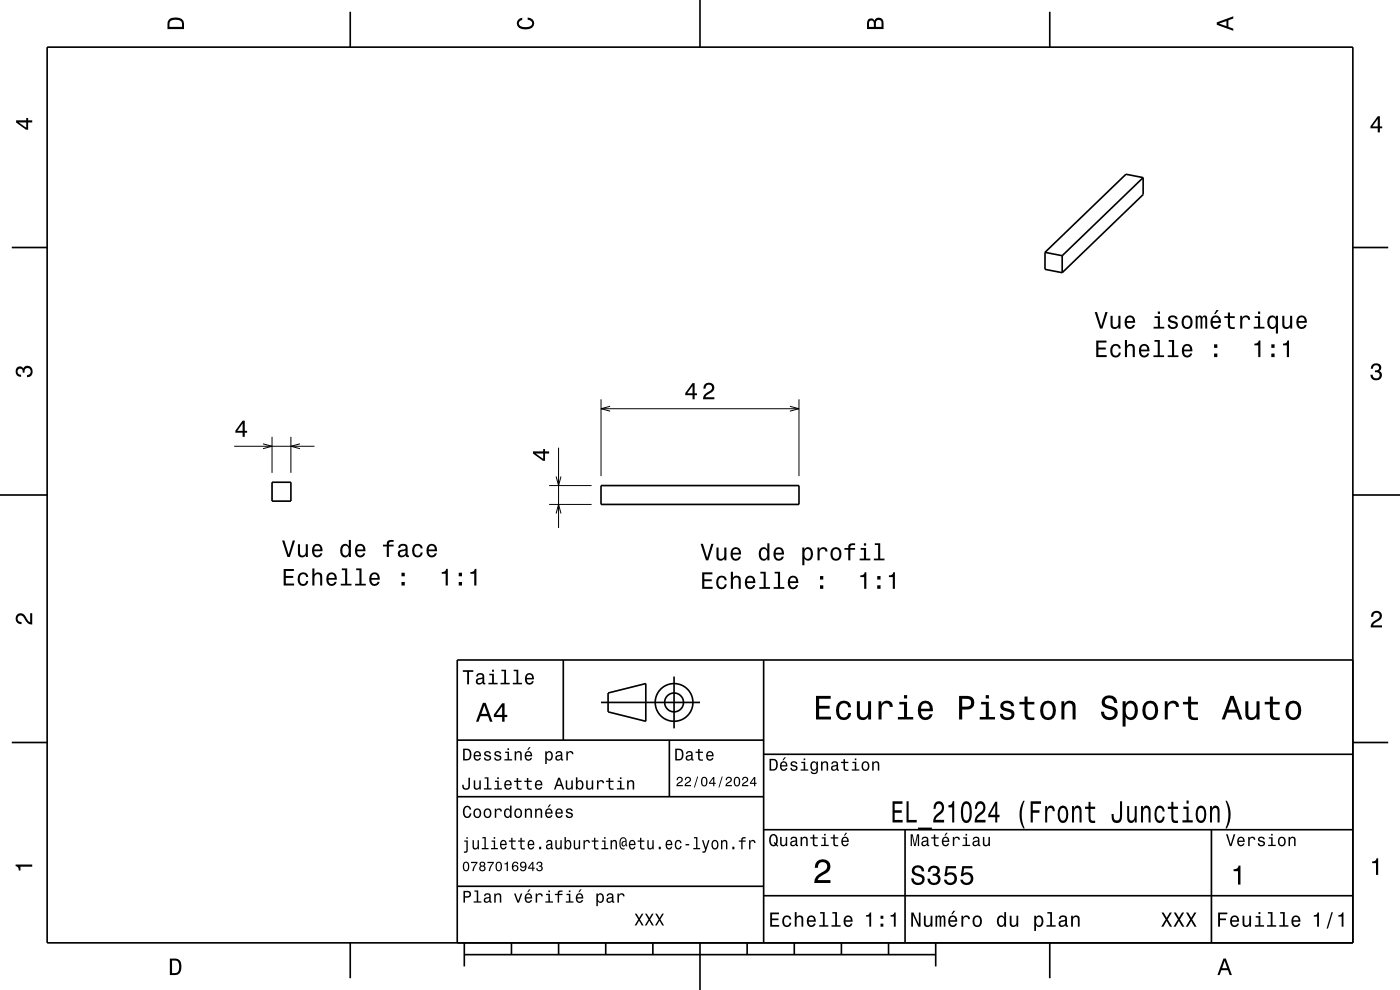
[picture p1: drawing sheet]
<svg xmlns="http://www.w3.org/2000/svg" width="297mm" height="210mm" viewBox="0 0 297 210" stroke-linecap="round" stroke-linejoin="round" font-family="sans-serif">
<g fill="none" stroke="#000" stroke-width=".21">
<path d="M49.7 94.7h17M55.8 94.1l1.9 .6-1.9 .5M57.7 92.7v7.6M61.7 92.7v7.6M63.6 94.1l-1.9 .6 1.9 .5M118.5 95v17M127.5 84.7v16.3M127.5 86.7h42M129.4 86.2l-1.9 .5 1.9 .5M167.6 86.2l1.9 .5-1.9 .5M169.5 84.7v16.3M116.5 107h9"/>
<path d="M116.5 103h9M118 108.9l.5-1.9 .5 1.9M118 101.1l.5 1.9 .5-1.9"/>
</g>
<g fill="none" stroke="#000" stroke-width=".35">
<path d="M10 10h277v190h-277zM74.3 2.5v7.5M148.5 0v10M222.7 2.5v7.5M242.5 37.7l-17.2 16.5M242.5 37.7l-3.6-.7-17.2 16.5M242.5 37.7v3.6l-17.2 16.5M2.5 52.5h7.5M221.7 53.5l3.6 .7M221.7 53.5v3.6l3.6 .7M225.3 54.2v3.6M287 52.5h7.5"/>
<path d="M0 105h10M57.7 102.3h4v4h-4zM127.5 103h42v4h-42zM287 105h10M119.5 140v17M162 140v60M287 140h-190v60M2.5 157.5h7.5M97 157h65M127.5 149h21M129 147l8-2v8l-8-2zM142 157v12"/>
<path d="M143 143.5v11M287 157.5h7.5M97 169h65M162 176h125M162 160h125M192 176v24M257 176v24M97 188h65M162 190h125M74.3 200v7.5M98.5 202.5h100M98.5 200v5"/>
<path d="M108.5 200v2.5M118.5 200v2.5M128.5 200v2.5M138.5 200v2.5M148.5 200v10M158.5 200v2.5M168.5 200v2.5M178.5 200v2.5M188.5 200v2.5M198.5 200v5M222.7 200v7.5"/>
<circle cx="143" cy="149" r="2"/>
<circle cx="143" cy="149" r="4"/>
</g>
<g fill="#000">
<path d="M36 4a2.18 2.18 0 0 0-.5 2.2h3.5v-1.2a1.43 1.43 0 0 0-1.7-1.3zM36.3 4.4a2.15 2.15 0 0 1 2.2 .3l.1 1h-2.6v-1z" fill-rule="evenodd"/>
<path d="M109.9 4.2l.9-.4v.4a.7 .7 0 0 0-.7 .5 .7 .7 0 0 0 .3 .8 1.7 1.7 0 0 0 2.5-.5 .9 .9 0 0 0-1-.8v-.5a1.24 1.24 0 0 1 1.4 1.1 1.24 1.24 0 0 1-1 1.4 2.22 2.22 0 0 1-2.5-.7l-.2-.5z" fill-rule="evenodd"/>
<path d="M184.2 4.2l-.3 .7v1.3h3.5v-1.3a.98 .98 0 0 0-.7-1.1 .98 .98 0 0 0-1.2 .6 .84 .84 0 0 0-1.3-.2zM184.5 4.5a.54 .54 0 0 1 .6-.1 .54 .54 0 0 1 .3 .6v.7h-1zM185.9 4.4a.62 .62 0 0 1 .8-.1 .62 .62 0 0 1 .3 .6v.8h-1.2z" fill-rule="evenodd"/>
<path d="M258.1 4.7v.6l3.5 1.2v-.4l-1-.4v-1.4l1-.4v-.4zM258.6 5l1.6-.5v1z" fill-rule="evenodd"/>
<path d="M3.4 25.5v.5l2.1 1.5h.5v-1.5h.8v-.5h-.8v-.5h-.4v.5zM4 26h1.6v1.1z" fill-rule="evenodd"/>
<path d="M292.3 24.7l-1.6 2.1v.4h1.6v.9h.4v-.9h.5v-.4h-.5v-2.1zM292.3 25.2v1.6h-1.1z" fill-rule="evenodd"/>
<path d="M232.6 72.2v3.5h2.2v-.4h-1.8v-1.2h1.6v-.4h-1.6v-1h1.7v-.5zM235.8 73.3a1.53 1.53 0 0 0 .9 2.5 1.07 1.07 0 0 0 1.1-1h-.4a.67 .67 0 0 1-.7 .7 .67 .67 0 0 1-.7-.7 1.11 1.11 0 0 1 .7-1.5 .6 .6 0 0 1 .6 .6h.5a1.09 1.09 0 0 0-.8-.9 1.09 1.09 0 0 0-1.2 .3zM238.6 72.1v3.6h.5v-1.5a.64 .64 0 0 1 .4-.8 .64 .64 0 0 1 .8 .4v1.9h.4v-1.7a.88 .88 0 0 0-.6-1 .88 .88 0 0 0-1 .4v-1.3zM241.9 73.3a1.54 1.54 0 0 0 .8 2.5 1.05 1.05 0 0 0 1.1-.8h-.4l-.3 .3-.3 .1a.76 .76 0 0 1-.7-.9h1.7a1.16 1.16 0 0 0-.4-1.3 1.16 1.16 0 0 0-1.5 .1zM242.3 73.5a.66 .66 0 0 1 .8-.1 .66 .66 0 0 1 .3 .8h-1.3zM244.9 72.1v.4h.7v2.9h-.9v.3h2.3v-.3h-1v-3.3zM247.9 72.1v.4h.7v2.9h-.9v.3h2.3v-.3h-.9v-3.3zM251 73.3a1.54 1.54 0 0 0 .8 2.5 1.06 1.06 0 0 0 1.1-.8h-.4l-.3 .3-.3 .1a.76 .76 0 0 1-.7-.9h1.8a1.16 1.16 0 0 0-.5-1.3 1.16 1.16 0 0 0-1.5 .1zM251.4 73.5a.66 .66 0 0 1 .8-.1 .66 .66 0 0 1 .3 .8h-1.3zM257.6 75v.7h.7v-.7zM257.6 73v.8h.7v-.8z" fill-rule="evenodd"/>
<path d="M232.2 66.2l1.2 3.5h.5l1.1-3.5h-.5l-.9 3-.9-3zM235.6 67v1.8a.89 .89 0 0 0 .6 1 .89 .89 0 0 0 1.1-.5v.4h.4v-2.7h-.4v1.6a.65 .65 0 0 1-.4 .7 .65 .65 0 0 1-.8-.3l-.1-2zM238.9 67.3a1.54 1.54 0 0 0 .8 2.5 1.06 1.06 0 0 0 1.1-.9h-.5l-.2 .4-.4 .1a.76 .76 0 0 1-.7-.9h1.8a1.17 1.17 0 0 0-.5-1.4 1.17 1.17 0 0 0-1.4 .2zM239.2 67.5a.66 .66 0 0 1 .8-.1 .66 .66 0 0 1 .4 .7h-1.4zM244.9 67.1v.4h.7v1.8h-.9v.4h2.3v-.4h-.9v-2.2zM245.6 66.1v.5h.5v-.5zM248 67.1a.76 .76 0 0 0-.2 .9 .76 .76 0 0 0 .7 .5l.9 .3a.63 .63 0 0 1-.6 .6 .63 .63 0 0 1-.6-.5h-.5a1.07 1.07 0 0 0 1.2 .9 1.07 1.07 0 0 0 .9-1.2l-.4-.4-1.1-.3a.54 .54 0 0 1 .4-.7 .54 .54 0 0 1 .7 .5h.4a1.03 1.03 0 0 0-.7-.8 1.03 1.03 0 0 0-1.1 .2zM251 67.3a1.53 1.53 0 0 0 .8 2.5 1.48 1.48 0 0 0 1.2-1.5 1.48 1.48 0 0 0-1.2-1.4l-.5 .1zM251.3 67.6a.67 .67 0 0 1 .7-.3 .67 .67 0 0 1 .5 .6 1.11 1.11 0 0 1-.7 1.5 1.17 1.17 0 0 1-.5-1.8zM253.6 67v2.7h.5v-2.1l.2-.3h.2l.2 .3v2.1h.4v-2.1l.3-.3 .2 .1 .1 .4v1.9h.4v-1.9a.69 .69 0 0 0-.5-.9l-.6 .4-.2-.3-.3-.1-.5 .4v-.3zM258.1 65.8l-.5 .8h.3l.7-.8zM257.1 67.3a1.54 1.54 0 0 0 .8 2.5 1.05 1.05 0 0 0 1.1-.9h-.5l-.2 .4-.4 .1a.76 .76 0 0 1-.7-.9h1.8a1.16 1.16 0 0 0-.5-1.4 1.16 1.16 0 0 0-1.4 .2zM257.4 67.5a.66 .66 0 0 1 .8-.1 .66 .66 0 0 1 .4 .7h-1.4zM260.5 66.3v.8h-.8v.4h.8v1.8a1.04 1.04 0 0 0 1.4 .5v-.4a.68 .68 0 0 1-1-.4v-1.5h1v-.4h-1v-.8zM263.1 67v2.7h.4v-1.5a.66 .66 0 0 1 .4-.8 .66 .66 0 0 1 .8 .2l.1 .2h.4a.89 .89 0 0 0-.7-.9 .89 .89 0 0 0-1 .5v-.4zM266.2 67.1v.4h.7v1.8h-.9v.4h2.2v-.4h-.9v-2.2zM266.9 66.1v.5h.4v-.5zM269.1 67.3a1.58 1.58 0 0 0 .8 2.5l.4-.1 .4-.4v1.4h.4v-3.7h-.4v.4l-.2-.2a.88 .88 0 0 0-1.4 .1zM269.5 67.6a.62 .62 0 0 1 .7-.3 .62 .62 0 0 1 .4 .6 1.12 1.12 0 0 1-.6 1.5 1.19 1.19 0 0 1-.5-1.8zM272 67v1.8a.89 .89 0 0 0 .6 1 .89 .89 0 0 0 1.1-.5v.4h.4v-2.7h-.4v1.6a.65 .65 0 0 1-.4 .7 .65 .65 0 0 1-.8-.3v-2zM275.3 67.3a1.55 1.55 0 0 0 .8 2.5 1.06 1.06 0 0 0 1.1-.9h-.4l-.3 .4-.3 .1a.76 .76 0 0 1-.7-.9h1.7a1.17 1.17 0 0 0-.4-1.4 1.17 1.17 0 0 0-1.5 .2zM275.7 67.5a.66 .66 0 0 1 .8-.1 .66 .66 0 0 1 .3 .7h-1.3z" fill-rule="evenodd"/>
<path d="M266.1 72.9v.4h.8v2.4h.5v-3.5h-.4a.77 .77 0 0 1-.9 .7zM269.7 75v.7h.7v-.7zM269.7 73v.8h.7v-.8zM272.2 72.9v.4h.8v2.4h.5v-3.5h-.4a.77 .77 0 0 1-.9 .7z" fill-rule="evenodd"/>
<path d="M291.1 77.4a1.08 1.08 0 0 1 1.4-.2 1.08 1.08 0 0 1 .4 1.2l-.3 .3a1.06 1.06 0 0 1 .5 1.3 1.06 1.06 0 0 1-1.2 .7 1.1 1.1 0 0 1-1.2-1.2h.5a.71 .71 0 0 0 1 .8 .71 .71 0 0 0 .1-1.3h-.6v-.4a.61 .61 0 0 0 .8-.3 .61 .61 0 0 0-.2-.8 .61 .61 0 0 0-.9 .2l-.1 .5h-.5z" fill-rule="evenodd"/>
<path d="M3.6 78a.86 .86 0 0 1 1.4 .2 1.06 1.06 0 0 1 1.2-.6 1.06 1.06 0 0 1 .7 1.2 1.1 1.1 0 0 1-1.2 1.2v-.4a.71 .71 0 0 0 .8-1 .71 .71 0 0 0-1.3-.1v.6h-.4a.61 .61 0 0 0-.3-.8 .61 .61 0 0 0-.8 .2 .61 .61 0 0 0 .2 .8l.6 .2v.4a1.15 1.15 0 0 1-1.2-.6 1.15 1.15 0 0 1 .3-1.3z" fill-rule="evenodd"/>
<path d="M51.5 89.2l-1.6 2.2v.4h1.6v.9h.4v-.9h.5v-.4h-.5v-2.2zM51.5 89.8v1.6h-1.1z" fill-rule="evenodd"/>
<path d="M113.1 95.8v.4l2.1 1.5h.4v-1.5h.9v-.4h-.9v-.5h-.4v.5zM113.7 96.2h1.5v1.1z" fill-rule="evenodd"/>
<path d="M146.9 81.3l-1.5 2.1v.4h1.5v.9h.5v-.9h.5v-.4h-.5v-2.1zM146.9 81.9v1.5h-1.1zM149.5 81.5l-.3 .9h.5a.7 .7 0 0 1 .5-.8 .7 .7 0 0 1 .8 .5 .7 .7 0 0 1-.5 .9 1.8 1.8 0 0 0-1.4 1.7h2.4v-.4h-1.9a2.23 2.23 0 0 1 1.5-1.2 1.13 1.13 0 0 0 .1-1.7 1.13 1.13 0 0 0-1.7 .1z" fill-rule="evenodd"/>
<path d="M59.8 114.6l1.2 3.6h.5l1.1-3.6h-.5l-.9 3-.9-3zM63.2 115.4v1.8a.89 .89 0 0 0 .6 1 .89 .89 0 0 0 1.1-.5v.5h.4v-2.8h-.4v1.6a.64 .64 0 0 1-.4 .8 .64 .64 0 0 1-.8-.3v-2.1zM66.5 115.7a1.54 1.54 0 0 0 .8 2.6 1.06 1.06 0 0 0 1.1-.9h-.5l-.2 .3-.4 .2a.76 .76 0 0 1-.7-1h1.8a1.16 1.16 0 0 0-.5-1.3 1.16 1.16 0 0 0-1.4 .1zM66.8 116a.66 .66 0 0 1 .8-.2 .66 .66 0 0 1 .4 .8h-1.4zM72.5 115.7a1.57 1.57 0 0 0 .7 2.6l.5-.2 .3-.4v.5h.4v-3.7h-.4v1.4a.89 .89 0 0 0-1.5-.2zM72.8 116a.62 .62 0 0 1 .7-.2 .62 .62 0 0 1 .4 .5 1.12 1.12 0 0 1-.6 1.6 1.18 1.18 0 0 1-.5-1.9zM75.6 115.7a1.54 1.54 0 0 0 .8 2.6 1.07 1.07 0 0 0 1.1-.9h-.5l-.2 .3-.3 .2a.76 .76 0 0 1-.7-1h1.7a1.16 1.16 0 0 0-.5-1.3 1.16 1.16 0 0 0-1.4 .1zM75.9 116a.66 .66 0 0 1 .8-.2 .66 .66 0 0 1 .4 .8h-1.3zM81.2 115.5v.4h.9v2.3h.4v-2.3h1v-.4h-1a.5 .5 0 0 1 .6-.6h.4v-.3a1.04 1.04 0 0 0-1.4 .7v.2zM84.8 115.6l-.3 .6h.4a.55 .55 0 0 1 .7-.5 .55 .55 0 0 1 .3 .8h-.2a1 1 0 0 0-1 .2 1 1 0 0 0-.3 1.1 .93 .93 0 0 0 1.7 0l.1 .3 .5 .1v-.4h-.2v-1.6a1.02 1.02 0 0 0-.7-.9 1.02 1.02 0 0 0-1 .3zM84.9 117.1l1.1-.3a.77 .77 0 0 1-.2 .8 .77 .77 0 0 1-.9 .1l-.1-.3zM87.7 115.7a1.53 1.53 0 0 0 .9 2.6 1.06 1.06 0 0 0 1.1-1.1h-.4a.67 .67 0 0 1-.7 .7 .67 .67 0 0 1-.7-.6 1.11 1.11 0 0 1 .7-1.6 .59 .59 0 0 1 .6 .6h.5a1.09 1.09 0 0 0-.8-.9 1.09 1.09 0 0 0-1.2 .3zM90.8 115.7a1.54 1.54 0 0 0 .8 2.6 1.07 1.07 0 0 0 1.1-.9h-.5l-.2 .3-.4 .2a.76 .76 0 0 1-.7-1h1.8a1.16 1.16 0 0 0-.5-1.3 1.16 1.16 0 0 0-1.4 .1zM91.1 116a.66 .66 0 0 1 .8-.2 .66 .66 0 0 1 .4 .8h-1.4z" fill-rule="evenodd"/>
<path d="M148.6 115.4l1.2 3.5h.5l1.1-3.5h-.5l-.9 2.9-.9-2.9zM152 116.1v1.8a.89 .89 0 0 0 .6 1 .89 .89 0 0 0 1.1-.5v.5h.4v-2.8h-.4v1.6a.65 .65 0 0 1-.4 .8 .65 .65 0 0 1-.8-.3l-.1-2.1zM155.3 116.4a1.54 1.54 0 0 0 .8 2.6 1.06 1.06 0 0 0 1.1-.9h-.5l-.2 .3-.4 .2a.75 .75 0 0 1-.7-1h1.8a1.16 1.16 0 0 0-.5-1.3 1.16 1.16 0 0 0-1.4 .1zM155.6 116.7a.66 .66 0 0 1 .8-.2 .66 .66 0 0 1 .3 .8h-1.3zM161.2 116.4a1.57 1.57 0 0 0 .8 2.6l.5-.2 .3-.4v.5h.4v-3.7h-.4v1.4a.89 .89 0 0 0-1.6-.2zM161.6 116.7a.62 .62 0 0 1 .7-.2 .62 .62 0 0 1 .4 .5 1.11 1.11 0 0 1-.6 1.6 1.19 1.19 0 0 1-.5-1.9zM164.4 116.4a1.54 1.54 0 0 0 .8 2.6 1.05 1.05 0 0 0 1.1-.9h-.5l-.2 .3-.4 .2a.75 .75 0 0 1-.7-1h1.8a1.16 1.16 0 0 0-.5-1.3 1.16 1.16 0 0 0-1.4 .1zM164.7 116.7a.66 .66 0 0 1 .8-.2 .66 .66 0 0 1 .4 .8h-1.4zM170.2 116.1v3.8h.4v-1.5a.93 .93 0 0 0 1 .5 .93 .93 0 0 0 .8-.8 1.51 1.51 0 0 0-1-2l-.4 .1-.4 .4v-.5zM170.8 116.7a.63 .63 0 0 1 .7-.2 .63 .63 0 0 1 .5 .6 1.13 1.13 0 0 1-.7 1.5 1.18 1.18 0 0 1-.5-1.9zM173.4 116.1v2.8h.5v-1.6a.66 .66 0 0 1 .3-.8 .66 .66 0 0 1 .9 .3v.2h.4a.89 .89 0 0 0-.6-.9 .89 .89 0 0 0-1.1 .5v-.5zM176.5 116.4a1.53 1.53 0 0 0 .8 2.6 1.48 1.48 0 0 0 1.2-1.5 1.48 1.48 0 0 0-1.2-1.4l-.5 .1zM176.8 116.7a.67 .67 0 0 1 .7-.2 .67 .67 0 0 1 .5 .5 1.11 1.11 0 0 1-.7 1.6 1.17 1.17 0 0 1-.5-1.9zM179.1 116.2v.4h.8v2.3h.5v-2.3h1v-.4h-1v-.3l.3-.2 .7-.1v-.3a1.04 1.04 0 0 0-1.5 .7v.2zM182.6 116.2v.4h.7v1.9h-.9v.4h2.2v-.4h-.9v-2.3zM183.3 115.2v.5h.4v-.5zM185.6 115.2v.4h.7v2.9h-.9v.4h2.2v-.4h-.9v-3.3z" fill-rule="evenodd"/>
<path d="M3.6 130.4a1.22 1.22 0 0 1 2 .7l.4 .6 .4 .3v-1.9h.4v2.4a1.8 1.8 0 0 1-1.7-1.4 .71 .71 0 0 0-.9-.5 .71 .71 0 0 0-.5 .8 .71 .71 0 0 0 .9 .5v.5a1.18 1.18 0 0 1-1.2-.7 1.18 1.18 0 0 1 .2-1.3z" fill-rule="evenodd"/>
<path d="M60.2 120.7v3.5h2.2v-.4h-1.8v-1.2h1.6v-.4h-1.6v-1.1h1.7v-.4zM63.5 121.8a1.53 1.53 0 0 0 .8 2.5 1.06 1.06 0 0 0 1.1-1.1h-.4a.67 .67 0 0 1-.7 .7 .67 .67 0 0 1-.7-.6 1.12 1.12 0 0 1 .7-1.5 .6 .6 0 0 1 .6 .6h.5a1.09 1.09 0 0 0-.8-1 1.09 1.09 0 0 0-1.1 .4zM66.3 120.6v3.6h.4v-1.6a.63 .63 0 0 1 .4-.7 .63 .63 0 0 1 .8 .3v2h.5v-1.8a.88 .88 0 0 0-.6-1 .88 .88 0 0 0-1.1 .5v-1.3zM69.5 121.8a1.55 1.55 0 0 0 .8 2.5 1.06 1.06 0 0 0 1.1-.9h-.4l-.2 .4-.4 .1a.76 .76 0 0 1-.7-.9h1.8a1.17 1.17 0 0 0-.5-1.4 1.17 1.17 0 0 0-1.5 .2zM69.9 122a.66 .66 0 0 1 .8-.1 .66 .66 0 0 1 .3 .7h-1.3zM72.5 120.6v.4h.7v2.8h-.9v.4h2.3v-.4h-.9v-3.2zM75.6 120.6v.4h.6v2.8h-.9v.4h2.3v-.4h-.9v-3.2zM78.6 121.8a1.54 1.54 0 0 0 .8 2.5 1.06 1.06 0 0 0 1.1-.9h-.4l-.2 .4-.4 .1a.76 .76 0 0 1-.7-.9h1.8a1.17 1.17 0 0 0-.5-1.4 1.17 1.17 0 0 0-1.5 .2zM79 122a.66 .66 0 0 1 .8-.1 .66 .66 0 0 1 .3 .7h-1.3zM85.2 123.5v.7h.7v-.7zM85.2 121.5v.7h.7v-.7z" fill-rule="evenodd"/>
<path d="M93.7 121.4v.3h.8v2.5h.5v-3.5h-.3a.77 .77 0 0 1-1 .7zM97.3 123.5v.7h.7v-.7zM97.3 121.5v.7h.7v-.7zM99.8 121.4v.3h.8v2.5h.5v-3.5h-.4a.78 .78 0 0 1-.9 .7z" fill-rule="evenodd"/>
<path d="M149 121.4v3.5h2.2v-.4h-1.8v-1.2h1.6v-.4h-1.6v-1.1h1.7v-.4zM152.2 122.5a1.53 1.53 0 0 0 .9 2.5 1.05 1.05 0 0 0 1.1-1.1h-.4a.67 .67 0 0 1-.7 .7 .67 .67 0 0 1-.7-.6 1.12 1.12 0 0 1 .7-1.5 .6 .6 0 0 1 .6 .6h.5a1.09 1.09 0 0 0-.8-1 1.09 1.09 0 0 0-1.2 .4zM155 121.3v3.6h.5v-1.6a.63 .63 0 0 1 .4-.7 .63 .63 0 0 1 .8 .3v2h.4v-1.8a.88 .88 0 0 0-.5-1 .88 .88 0 0 0-1.1 .5v-1.3zM158.3 122.5a1.54 1.54 0 0 0 .8 2.5 1.06 1.06 0 0 0 1.1-.9h-.4l-.3 .4-.3 .1a.75 .75 0 0 1-.7-.9h1.7a1.17 1.17 0 0 0-.4-1.4 1.17 1.17 0 0 0-1.5 .2zM158.7 122.7a.66 .66 0 0 1 .8-.1 .66 .66 0 0 1 .3 .7h-1.3zM161.3 121.3v.4h.7v2.8h-.9v.4h2.3v-.4h-1v-3.2zM164.3 121.3v.4h.7v2.8h-.9v.4h2.3v-.4h-.9v-3.2zM167.4 122.5a1.54 1.54 0 0 0 .8 2.5 1.06 1.06 0 0 0 1.1-.9h-.4l-.3 .4-.3 .1a.75 .75 0 0 1-.7-.9h1.8a1.17 1.17 0 0 0-.5-1.4 1.17 1.17 0 0 0-1.5 .2zM167.8 122.7a.66 .66 0 0 1 .8-.1 .66 .66 0 0 1 .3 .7h-1.3zM174 124.2v.7h.7v-.7zM174 122.2v.7h.7v-.7z" fill-rule="evenodd"/>
<path d="M182.5 122.1v.3h.8v2.5h.5v-3.5h-.4a.77 .77 0 0 1-.9 .7zM186.1 124.2v.7h.7v-.7zM186.1 122.2v.7h.7v-.7zM188.6 122.1v.3h.8v2.5h.5v-3.5h-.4a.77 .77 0 0 1-.9 .7z" fill-rule="evenodd"/>
<path d="M291.2 129.9a1.18 1.18 0 0 1 1.9 .3 1.18 1.18 0 0 1-1 1.7l-.5 .3-.3 .5h1.9v.4h-2.4a1.8 1.8 0 0 1 1.4-1.8 .71 .71 0 0 0 .5-.8 .71 .71 0 0 0-.9-.5 .71 .71 0 0 0-.5 .8h-.4z" fill-rule="evenodd"/>
<path d="M98.2 158.8v2.5h.9a1.37 1.37 0 0 0 .7-2.2 1.56 1.56 0 0 0-1.6-.3zM98.6 159.1a.98 .98 0 0 1 1.1 .7 .98 .98 0 0 1-.6 1.2h-.5zM100.7 159.6a1.04 1.04 0 0 0-.2 1.2 1.04 1.04 0 0 0 1 .5l.5-.5h-.3l-.4 .3a.54 .54 0 0 1-.5-.7h1.3a.83 .83 0 0 0-.4-.9 .83 .83 0 0 0-1 .1zM100.9 159.7l.2-.1a.47 .47 0 0 1 .5 .1 .47 .47 0 0 1 .1 .5h-.9zM102.9 159.5l-.2 .1a.69 .69 0 0 0 .9 .9l.2 .1a.43 .43 0 0 1-.4 .5 .43 .43 0 0 1-.4-.4h-.3a.74 .74 0 0 0 .9 .7 .74 .74 0 0 0 .5-1l-1-.4a.38 .38 0 0 1 .3-.5 .38 .38 0 0 1 .4 .4h.3a.78 .78 0 0 0-1.2-.4zM105.1 159.5l-.2 .1a.69 .69 0 0 0 .9 .9l.2 .1a.43 .43 0 0 1-.4 .5 .43 .43 0 0 1-.5-.4h-.3a.74 .74 0 0 0 .9 .7 .74 .74 0 0 0 .5-1l-.9-.4a.38 .38 0 0 1 .3-.5 .38 .38 0 0 1 .4 .4h.3a.77 .77 0 0 0-1.2-.4zM107.2 159.4v.3h.5v1.3h-.7v.3h1.6v-.3h-.6v-1.6zM107.7 158.7v.4h.3v-.4zM109.2 159.4v1.9h.3v-1.1a.45 .45 0 0 1 .4-.6 .45 .45 0 0 1 .5 .5v1.2h.3v-1.3a.63 .63 0 0 0-.5-.7 .63 .63 0 0 0-.7 .4v-.3zM112.2 158.5l-.4 .6h.3l.5-.6zM111.5 159.6a1.04 1.04 0 0 0-.2 1.2 1.04 1.04 0 0 0 1.1 .5l.5-.5h-.3l-.5 .3a.54 .54 0 0 1-.5-.7h1.3a.83 .83 0 0 0-.4-.9 .83 .83 0 0 0-1 .1zM111.8 159.7l.1-.1a.48 .48 0 0 1 .5 .1 .48 .48 0 0 1 .2 .5h-1zM115.7 159.4v2.7h.3v-1.1a.66 .66 0 0 0 .7 .4 .66 .66 0 0 0 .5-.6 .91 .91 0 0 0 0-1.1 .91 .91 0 0 0-1-.3l-.2 .3v-.3zM116.1 159.8a.45 .45 0 0 1 .5-.2 .45 .45 0 0 1 .3 .4 .65 .65 0 0 1 .1 .8 .65 .65 0 0 1-.7 .2 .98 .98 0 0 1-.2-1.2zM118.1 159.5l-.2 .4h.3a.39 .39 0 0 1 .4-.3 .39 .39 0 0 1 .3 .5h-.1a.65 .65 0 0 0-1 .4 .65 .65 0 0 0 .6 .9l.6-.3 .1 .2h.4v-.2l-.2-.1v-1.1a.72 .72 0 0 0-.5-.6 .72 .72 0 0 0-.7 .2zM118.2 160.6l.8-.3a.55 .55 0 0 1-.2 .7 .55 .55 0 0 1-.6 0zM120.1 159.4v1.9h.4v-1.1a.47 .47 0 0 1 .2-.6 .47 .47 0 0 1 .6 .2v.2h.4a.64 .64 0 0 0-.5-.7 .64 .64 0 0 0-.8 .4v-.3z" fill-rule="evenodd"/>
<path d="M98.2 142.2v.3h.9v2.7h.4v-2.7h.9v-.3zM101.3 143l-.3 .5h.4a.47 .47 0 0 1 .5-.4 .47 .47 0 0 1 .4 .6l-.2 .1a.84 .84 0 0 0-1 .2 .84 .84 0 0 0 0 1.1 .9 .9 0 0 0 1.3-.2l.1 .2 .5 .1v-.3l-.3-.1v-1.3a.87 .87 0 0 0-1.4-.5zM101.4 144.3l.9-.3a.66 .66 0 0 1-.1 .7 .66 .66 0 0 1-.8 .1zM103.8 142.9v.3h.6v1.6h-.8v.4h2v-.4h-.8v-1.9zM104.4 142.1v.4h.4v-.4zM106.4 142.1v.3h.6v2.4h-.8v.4h1.9v-.4h-.7v-2.7zM109 142.1v.3h.6v2.4h-.8v.4h1.9v-.4h-.7v-2.7zM111.6 143.1a1.32 1.32 0 0 0 .7 2.1 .9 .9 0 0 0 .9-.7h-.3l-.2 .3-.4 .1a.65 .65 0 0 1-.6-.8h1.6a1 1 0 0 0-.4-1.2 1 1 0 0 0-1.3 .2zM111.9 143.3a.57 .57 0 0 1 .7-.1 .57 .57 0 0 1 .3 .6h-1.2z" fill-rule="evenodd"/>
<path d="M102.4 149.1l-1.4 4h.5l.4-1.2h1.6l.4 1.2h.6l-1.5-4zM102.7 149.7l.7 1.7h-1.3zM106.5 149.2l-1.7 2.4v.5h1.7v1h.5v-1h.6v-.5h-.6v-2.4zM106.5 149.9v1.7h-1.3z" fill-rule="evenodd"/>
<path d="M143.2 158.8v2.5h.9a1.37 1.37 0 0 0 .7-2.2 1.56 1.56 0 0 0-1.6-.3zM143.6 159.1a.98 .98 0 0 1 1.1 .7 .98 .98 0 0 1-.6 1.2h-.5zM145.7 159.5l-.2 .4h.3a.39 .39 0 0 1 .5-.3 .39 .39 0 0 1 .3 .5h-.2a.65 .65 0 0 0-.9 .4 .65 .65 0 0 0 .5 .9l.7-.3v.2h.4v-.2l-.1-.1-.1-1.1a.73 .73 0 0 0-.4-.6 .73 .73 0 0 0-.8 .2zM145.8 160.6l.8-.3a.55 .55 0 0 1-.1 .7 .55 .55 0 0 1-.7 0zM148.1 158.9v.5h-.5v.3h.5v1.3a.75 .75 0 0 0 1 .4v-.3a.48 .48 0 0 1-.7-.3v-1.1h.7v-.3h-.7v-.5zM150 159.6a1.04 1.04 0 0 0-.2 1.2 1.04 1.04 0 0 0 1.1 .5l.5-.5h-.4l-.4 .3a.54 .54 0 0 1-.5-.7h1.3a.83 .83 0 0 0-.4-.9 .83 .83 0 0 0-1 .1zM150.3 159.7l.1-.1a.48 .48 0 0 1 .5 .1 .48 .48 0 0 1 .2 .5h-1z" fill-rule="evenodd"/>
<path d="M173.1 147.6v5h3.2v-.6h-2.5v-1.7h2.2v-.6h-2.2v-1.5h2.4v-.6zM177.8 149.2a2.59 2.59 0 0 0 .5 3.4 1.58 1.58 0 0 0 2.3-1.4h-.6a.95 .95 0 0 1-.9 1 .95 .95 0 0 1-1-.9 1.59 1.59 0 0 1 .9-2.1 .85 .85 0 0 1 .9 .8h.7a1.56 1.56 0 0 0-1.1-1.3 1.56 1.56 0 0 0-1.7 .5zM181.8 148.8v2.5a1.27 1.27 0 0 0 .9 1.4 1.27 1.27 0 0 0 1.5-.7v.6h.6v-3.8h-.6v2.2a.92 .92 0 0 1-.6 1.1 .92 .92 0 0 1-1.2-.4v-2.9zM186.4 148.8v3.8h.6v-2.2a.95 .95 0 0 1 .5-1.1 .95 .95 0 0 1 1.2 .3l.1 .4h.6a1.28 1.28 0 0 0-1-1.4 1.28 1.28 0 0 0-1.4 .8v-.6zM190.8 148.9v.5h1v2.7h-1.3v.5h3.2v-.5h-1.3v-3.2zM191.8 147.4v.8h.6v-.8zM195.1 149.2a2.62 2.62 0 0 0 .5 3.4 1.57 1.57 0 0 0 2.2-1.1h-.6l-.3 .5-.5 .2a1.08 1.08 0 0 1-1-1.3h2.5a1.66 1.66 0 0 0-.7-2 1.66 1.66 0 0 0-2.1 .3zM195.6 149.5a.94 .94 0 0 1 1.2-.2 .94 .94 0 0 1 .5 1h-1.9zM203.5 147.6v5h.6v-2.1h.8a1.47 1.47 0 0 0 1.8-1.2 1.47 1.47 0 0 0-1.5-1.7zM204.1 148.2a1.6 1.6 0 0 1 1.8 .5 .86 .86 0 0 1 0 .9 .86 .86 0 0 1-.9 .3h-.9zM208.1 148.9v.5h1v2.7h-1.3v.5h3.3v-.5h-1.3v-3.2zM209.1 147.4v.8h.7v-.8zM212.6 148.9a1.08 1.08 0 0 0-.3 1.2 1.08 1.08 0 0 0 1 .7l1.1 .4a.57 .57 0 0 1 .2 .6 .57 .57 0 0 1-.5 .4 .96 .96 0 0 1-1.4-.8h-.6a1.6 1.6 0 0 0 1.3 1.4 1.6 1.6 0 0 0 1.7-.8 1.13 1.13 0 0 0-1-1.6l-1.1-.3-.2-.4a.87 .87 0 0 1 .9-.5 .87 .87 0 0 1 .8 .6h.6a1.41 1.41 0 0 0-2.1-1.1zM217.4 147.8v1.1h-1.1v.5h1.1v2.6l.2 .4 .4 .3h1.4v-.5a.97 .97 0 0 1-1.4-.5v-2.3h1.4v-.5h-1.4v-1.1zM221.1 149.2a2.56 2.56 0 0 0 .5 3.4 1.72 1.72 0 0 0 1.8-.2 1.72 1.72 0 0 0 .6-1.7 1.7 1.7 0 0 0-.9-1.9 1.7 1.7 0 0 0-2 .4zM221.6 149.6a.96 .96 0 0 1 1-.4 .96 .96 0 0 1 .7 .8 1.59 1.59 0 0 1-1 2.2 1.19 1.19 0 0 1-1-1.5zM225.2 148.8v3.8h.6v-2.2a.97 .97 0 0 1 .5-1.1 .97 .97 0 0 1 1.1 .2l.1 .7v2.4h.7v-2.5a1.27 1.27 0 0 0-.9-1.4 1.27 1.27 0 0 0-1.5 .6v-.5zM234.1 147.9a1.38 1.38 0 0 0-.3 1.5 1.38 1.38 0 0 0 1.3 .9 1.25 1.25 0 0 1 1.4 .9 1.15 1.15 0 0 1-1.3 .9 1.15 1.15 0 0 1-1-1.1h-.7a1.8 1.8 0 0 0 1.7 1.8 1.8 1.8 0 0 0 1.9-1.6 1.46 1.46 0 0 0-1.5-1.4l-.6-.2a.83 .83 0 0 1-.5-1.1 .83 .83 0 0 1 1.2-.3l.5 .5 .1 .4h.7a1.67 1.67 0 0 0-1-1.6 1.67 1.67 0 0 0-1.9 .4zM238.2 148.8v5.3h.6v-2.1a1.32 1.32 0 0 0 1.4 .7 1.32 1.32 0 0 0 1.1-1.1 2.43 2.43 0 0 0-.8-2.8 1.21 1.21 0 0 0-1.7 .5v-.5zM239.1 149.6a.9 .9 0 0 1 .9-.4 .9 .9 0 0 1 .7 .8 1.61 1.61 0 0 1-.9 2.2 1.18 1.18 0 0 1-1-1.5zM242.8 149.2a2.56 2.56 0 0 0 .5 3.4 1.72 1.72 0 0 0 1.8-.2 1.72 1.72 0 0 0 .6-1.7 1.7 1.7 0 0 0-.9-1.9 1.7 1.7 0 0 0-2 .4zM243.3 149.6a.96 .96 0 0 1 1-.4 .96 .96 0 0 1 .7 .8 1.59 1.59 0 0 1-1 2.2 1.19 1.19 0 0 1-1-1.5zM247.1 148.8v3.8h.6v-2.2a.95 .95 0 0 1 .5-1.1 .95 .95 0 0 1 1.2 .3l.1 .4h.6a1.28 1.28 0 0 0-1-1.4 1.28 1.28 0 0 0-1.4 .8v-.6zM252 147.8v1.1h-1v.5h1l.1 2.6 .2 .4 .4 .3h1.4v-.5a.97 .97 0 0 1-1.4-.5v-2.3h1.4v-.5h-1.4v-1.1zM261 147.6l-1.8 5h.6l.6-1.4h2l.5 1.4h.7l-1.9-5zM261.4 148.3l.7 2.2h-1.5zM264.2 148.8v2.5a1.27 1.27 0 0 0 .9 1.4 1.27 1.27 0 0 0 1.5-.7v.6h.6v-3.8h-.6v2.2a.92 .92 0 0 1-.6 1.1 .92 .92 0 0 1-1.1-.4l-.1-2.9zM269.4 147.8v1.1h-1.1v.5h1.1v2.6l.2 .4 .4 .3 .7 .1 .8-.1v-.5a.97 .97 0 0 1-1.4-.5l-.1-2.3h1.5v-.5h-1.5v-1.1zM273.1 149.2a2.56 2.56 0 0 0 .6 3.4 1.72 1.72 0 0 0 1.8-.2 1.72 1.72 0 0 0 .6-1.7 1.7 1.7 0 0 0-.9-1.9 1.7 1.7 0 0 0-2.1 .4zM273.6 149.6a.96 .96 0 0 1 1-.4 .96 .96 0 0 1 .7 .8 1.59 1.59 0 0 1-.9 2.2 1.19 1.19 0 0 1-1.1-1.5z" fill-rule="evenodd"/>
<path d="M99.4 165v1.6a.53 .53 0 0 1-.6 .6 .53 .53 0 0 1-.4-.7h-.3a.84 .84 0 0 0 .7 1.1 .84 .84 0 0 0 .9-.9v-1.7zM100.5 165.5v1.3a.63 .63 0 0 0 .4 .7 .63 .63 0 0 0 .8-.3v.3h.3v-2h-.3v1.2a.46 .46 0 0 1-.3 .5 .46 .46 0 0 1-.6-.2v-1.5zM102.8 164.9v.2h.5v2.1h-.6v.3h1.6v-.3h-.7v-2.3zM105 165.6v.3h.5v1.3h-.7v.3h1.7v-.3h-.7v-1.6zM105.5 164.9v.3h.3v-.3zM107.2 165.7a1.04 1.04 0 0 0-.2 1.2 1.04 1.04 0 0 0 1 .6l.5-.6h-.3l-.4 .4a.54 .54 0 0 1-.5-.7h1.3a.83 .83 0 0 0-.4-1 .83 .83 0 0 0-1 .1zM107.4 165.9l.2-.1a.48 .48 0 0 1 .5 .1 .48 .48 0 0 1 .1 .4h-.9zM109.6 165v.6h-.5v.3h.5v1.3a.74 .74 0 0 0 1 .3v-.3l-.6-.1-.1-.3v-.9h.7v-.3h-.7v-.6zM111.8 165v.6h-.6v.3h.6v1.3a.75 .75 0 0 0 1 .3v-.3a.48 .48 0 0 1-.7-.2v-1.1h.7v-.3h-.7v-.6zM113.7 165.7a1.04 1.04 0 0 0-.2 1.2 1.04 1.04 0 0 0 1 .6l.5-.6h-.3l-.4 .4a.54 .54 0 0 1-.5-.7h1.3a.83 .83 0 0 0-.4-1 .83 .83 0 0 0-1 .1zM113.9 165.9l.2-.1a.48 .48 0 0 1 .5 .1 .48 .48 0 0 1 .1 .4h-.9zM118.4 165l-.9 2.5h.3l.3-.8h1l.3 .8h.3l-.9-2.5zM118.6 165.3l.4 1.1h-.8zM120 165.5v1.3a.63 .63 0 0 0 .5 .7 .63 .63 0 0 0 .7-.3v.3h.3v-2h-.3v1.2a.46 .46 0 0 1-.3 .5 .46 .46 0 0 1-.6-.2v-1.5zM122.2 164.9v2.6h.3v-.3a.66 .66 0 0 0 .7 .3 .66 .66 0 0 0 .5-.6 .9 .9 0 0 0 0-1 .9 .9 0 0 0-1-.3l-.2 .2v-.9zM122.6 165.9a.45 .45 0 0 1 .5-.1 .45 .45 0 0 1 .3 .4 .65 .65 0 0 1 .1 .7 .65 .65 0 0 1-.7 .3 .98 .98 0 0 1-.2-1.3zM124.4 165.5v1.3a.63 .63 0 0 0 .4 .7 .63 .63 0 0 0 .8-.3v.3h.3v-2h-.4v1.2a.46 .46 0 0 1-.2 .5 .46 .46 0 0 1-.6-.2v-1.5zM126.7 165.5v2h.3v-1.1a.47 .47 0 0 1 .2-.6 .47 .47 0 0 1 .6 .2v.1h.4a.64 .64 0 0 0-.5-.6 .64 .64 0 0 0-.8 .4v-.4zM129.1 165v.6h-.5v.3h.5v1.3a.75 .75 0 0 0 1.1 .3v-.3a.48 .48 0 0 1-.7-.2l-.1-1.1h.8v-.3h-.8v-.6zM131 165.6v.3h.5v1.3h-.6v.3h1.6v-.3h-.7v-1.6zM131.5 164.9v.3h.3v-.3zM133 165.5v2h.4v-1.1a.45 .45 0 0 1 .3-.7 .45 .45 0 0 1 .5 .6v1.2h.3v-1.3a.63 .63 0 0 0-.4-.7 .63 .63 0 0 0-.8 .3v-.3z" fill-rule="evenodd"/>
<path d="M98.4 171.2a1.45 1.45 0 0 0 .7 2.3 .94 .94 0 0 0 .9-1h-.3a.59 .59 0 0 1-.8 .7 1.31 1.31 0 0 1 .2-2l.3 .1 .2 .4h.4a.85 .85 0 0 0-.6-.8 .85 .85 0 0 0-1 .3zM100.6 171.7a1.04 1.04 0 0 0-.1 1.3 1.04 1.04 0 0 0 1.1 .5 1.04 1.04 0 0 0 .5-1.3 1.04 1.04 0 0 0-1.2-.7zM100.9 171.9a.48 .48 0 0 1 .5-.1 .48 .48 0 0 1 .3 .4 .66 .66 0 0 1 0 .7 .66 .66 0 0 1-.7 .3 .98 .98 0 0 1-.1-1.3zM102.8 171.7a1.04 1.04 0 0 0-.2 1.3 1.04 1.04 0 0 0 1.2 .5 1.04 1.04 0 0 0 .5-1.3 1.04 1.04 0 0 0-1.2-.7zM103 171.9a.48 .48 0 0 1 .5-.1 .48 .48 0 0 1 .4 .4 .66 .66 0 0 1 0 .7 .66 .66 0 0 1-.7 .3 .97 .97 0 0 1-.2-1.3zM105 171.5v2h.3v-1.1a.47 .47 0 0 1 .2-.6 .47 .47 0 0 1 .6 .2l.1 .1h.3a.64 .64 0 0 0-.5-.6 .64 .64 0 0 0-.7 .4v-.4zM107.1 171.7a1.06 1.06 0 0 0-.2 1.2 1.06 1.06 0 0 0 .9 .6l.4-.3v.3h.3v-2.6h-.3v.9a.63 .63 0 0 0-1.1-.1zM107.4 171.9a.44 .44 0 0 1 .4-.1 .44 .44 0 0 1 .4 .4 .65 .65 0 0 1 0 .7 .65 .65 0 0 1-.7 .3l-.2-.4zM109.3 171.7a1.04 1.04 0 0 0-.1 1.3 1.04 1.04 0 0 0 1.1 .5 1.04 1.04 0 0 0 .5-1.3 1.04 1.04 0 0 0-1.2-.7zM109.5 171.9a.48 .48 0 0 1 .6-.1 .48 .48 0 0 1 .3 .4 .66 .66 0 0 1 0 .7 .66 .66 0 0 1-.7 .3 .98 .98 0 0 1-.2-1.3zM111.4 171.5v2h.3v-1.1a.45 .45 0 0 1 .3-.7 .45 .45 0 0 1 .5 .6v1.2h.4v-1.3a.63 .63 0 0 0-.5-.7 .63 .63 0 0 0-.7 .3v-.3zM113.5 171.5v2h.3v-1.1a.45 .45 0 0 1 .3-.6 .45 .45 0 0 1 .6 .2v1.5h.3v-1.3a.63 .63 0 0 0-.4-.7 .63 .63 0 0 0-.8 .3v-.3zM116.5 170.7l-.3 .6h.2l.5-.6zM115.9 171.7a1.04 1.04 0 0 0-.2 1.2 1.04 1.04 0 0 0 1 .6l.5-.6h-.3l-.4 .4a.54 .54 0 0 1-.5-.7h1.2a.83 .83 0 0 0-.3-1 .83 .83 0 0 0-1 .1zM116.1 171.9l.2-.1a.47 .47 0 0 1 .4 .1 .47 .47 0 0 1 .2 .4h-.9zM118 171.7a1.04 1.04 0 0 0-.2 1.2 1.04 1.04 0 0 0 1.1 .6l.5-.6h-.3l-.5 .4a.53 .53 0 0 1-.5-.7h1.3a.83 .83 0 0 0-.3-1 .83 .83 0 0 0-1.1 .1zM118.3 171.9l.1-.1a.47 .47 0 0 1 .5 .1 .47 .47 0 0 1 .2 .4h-1zM120.2 171.6l-.1 .2a.69 .69 0 0 0 .8 .9l.3 .1a.43 .43 0 0 1-.4 .5 .43 .43 0 0 1-.5-.4h-.3a.74 .74 0 0 0 .9 .7 .74 .74 0 0 0 .5-1.1l-1-.3a.38 .38 0 0 1 .3-.5 .38 .38 0 0 1 .5 .3h.3a.77 .77 0 0 0-1.3-.4z" fill-rule="evenodd"/>
<path d="M143.7 164.9l-.2 .6h.3a.4 .4 0 0 1 .3-.5 .4 .4 0 0 1 .5 .3 .4 .4 0 0 1-.3 .5l-.2 .1a.93 .93 0 0 0-.6 .9h1.4v-.3h-1.1l.5-.4a.67 .67 0 0 0 .5-1 .67 .67 0 0 0-1.1-.2zM145.5 164.9l-.2 .6h.2a.4 .4 0 0 1 .3-.5 .4 .4 0 0 1 .5 .3 .4 .4 0 0 1-.3 .5l-.1 .1a.93 .93 0 0 0-.7 .9h1.4v-.3h-1.1l.5-.4a.67 .67 0 0 0 .5-1 .67 .67 0 0 0-1-.2zM147.9 164.7l-.7 2.3h.2l.7-2.3zM148.9 165a1.15 1.15 0 0 0 .5 1.8 1.16 1.16 0 0 0 .5-1.8 .63 .63 0 0 0-1 0zM149.2 165.1l.2-.1a.98 .98 0 0 1 0 1.6l-.2-.1-.2-.3v-.7zM151.3 164.8l-.9 1.2v.3h.9v.5h.2v-.5h.3v-.3h-.3v-1.2zM151.3 165.2v.8h-.6zM153.1 164.7l-.7 2.3h.2l.7-2.3zM154.1 164.9l-.2 .6h.3a.4 .4 0 0 1 .3-.5 .4 .4 0 0 1 .5 .3 .4 .4 0 0 1-.3 .5l-.2 .1a.93 .93 0 0 0-.6 .9h1.4v-.3h-1.1l.5-.4a.67 .67 0 0 0 .5-1 .67 .67 0 0 0-1.1-.2zM155.8 165a1.15 1.15 0 0 0 .5 1.8 1.16 1.16 0 0 0 .5-1.8 .63 .63 0 0 0-1 0zM156.1 165.1l.2-.1a.98 .98 0 0 1 0 1.6l-.2-.1-.2-.3v-.7zM157.6 164.9l-.2 .6h.3a.4 .4 0 0 1 .3-.5 .4 .4 0 0 1 .5 .3 .4 .4 0 0 1-.3 .5l-.2 .1a.94 .94 0 0 0-.6 .9h1.3v-.3h-1l.4-.4a.67 .67 0 0 0 .6-1 .67 .67 0 0 0-1.1-.2zM160 164.8l-.9 1.2v.3h.9v.5h.2v-.5h.3v-.3h-.3v-1.2zM160 165.2v.8h-.7z" fill-rule="evenodd"/>
<path d="M163.2 161v2.5h.9a1.37 1.37 0 0 0 .7-2.2 1.58 1.58 0 0 0-1.6-.3zM163.6 161.3a.98 .98 0 0 1 1.1 .7 .98 .98 0 0 1-.6 1.2h-.5zM166.4 160.7l-.4 .6h.2l.5-.6zM165.7 161.7a1.04 1.04 0 0 0-.2 1.2 1.04 1.04 0 0 0 1 .6l.5-.6h-.3l-.4 .4a.54 .54 0 0 1-.5-.7h1.3a.83 .83 0 0 0-.4-1 .83 .83 0 0 0-1 .1zM165.9 161.9l.2-.1a.48 .48 0 0 1 .5 .1 .48 .48 0 0 1 .1 .4h-.9zM167.9 161.6l-.2 .2a.68 .68 0 0 0 .9 .9l.2 .1a.43 .43 0 0 1-.4 .5 .43 .43 0 0 1-.4-.4h-.3a.74 .74 0 0 0 .9 .7 .74 .74 0 0 0 .5-1.1l-1-.3a.38 .38 0 0 1 .3-.5 .38 .38 0 0 1 .4 .4l.3-.1a.78 .78 0 0 0-1.2-.4zM170 161.6v.3h.5v1.3h-.7v.3h1.7v-.3h-.7v-1.6zM170.5 160.9v.3h.3v-.3zM172.1 161.7a1.06 1.06 0 0 0-.2 1.2 1.06 1.06 0 0 0 .9 .6l.4-.3a.52 .52 0 0 1-.2 .7 .52 .52 0 0 1-.7-.3h-.3a.78 .78 0 0 0 .9 .6 .78 .78 0 0 0 .6-.8v-1.9h-.3v.4l-.2-.3a.64 .64 0 0 0-.9 .1zM172.4 161.9a.45 .45 0 0 1 .4-.1 .45 .45 0 0 1 .4 .4 .65 .65 0 0 1 0 .7 .65 .65 0 0 1-.7 .3l-.2-.4zM174.2 161.5v2h.3v-1.1a.45 .45 0 0 1 .3-.6 .45 .45 0 0 1 .5 .2l.1 1.5h.3v-1.3a.63 .63 0 0 0-.5-.7 .63 .63 0 0 0-.7 .3v-.3zM176.6 161.6l-.2 .5h.3a.39 .39 0 0 1 .4-.4 .39 .39 0 0 1 .3 .6h-.1a.65 .65 0 0 0-1 .4 .65 .65 0 0 0 .6 .8l.6-.3 .1 .2 .4 .1-.2-.4v-1a.73 .73 0 0 0-1.2-.5zM176.7 162.7l.8-.2a.55 .55 0 0 1-.2 .6 .55 .55 0 0 1-.6 .1zM178.9 161v.6h-.5v.3h.5l.1 1.3a.75 .75 0 0 0 1 .3v-.3a.48 .48 0 0 1-.7-.2v-1.1h.7v-.3h-.7v-.6zM180.8 161.6v.3h.5v1.3h-.6v.3h1.6v-.3h-.6v-1.6zM181.3 160.9v.3h.4v-.3zM183 161.7a1.04 1.04 0 0 0-.2 1.3 1.04 1.04 0 0 0 1.2 .5 1.04 1.04 0 0 0 .4-1.3 1.04 1.04 0 0 0-1.2-.7zM183.2 161.9a.48 .48 0 0 1 .5-.1 .48 .48 0 0 1 .4 .4 .66 .66 0 0 1 0 .7 .66 .66 0 0 1-.7 .3 .98 .98 0 0 1-.2-1.3zM185 161.5v2h.3v-1.1a.45 .45 0 0 1 .3-.6 .45 .45 0 0 1 .6 .2v1.5h.3v-1.3a.63 .63 0 0 0-.4-.7 .63 .63 0 0 0-.8 .3v-.3z" fill-rule="evenodd"/>
<path d="M163.4 177.2a1.45 1.45 0 0 0 .7 2.3l.5-.2 .3 .3 .2-.2-.3-.3a1.53 1.53 0 0 0-.5-2.2l-.6 .1zM163.8 177.3l.3-.1a1.21 1.21 0 0 1 .5 1.7l-.3-.3-.2 .2 .3 .3a.45 .45 0 0 1-.7-.1 1.62 1.62 0 0 1 .1-1.7zM165.5 177.5v1.3a.63 .63 0 0 0 .4 .7 .63 .63 0 0 0 .8-.3v.3h.3v-2h-.3v1.2a.46 .46 0 0 1-.3 .5 .46 .46 0 0 1-.6-.2v-1.5zM167.9 177.6l-.2 .5h.3a.39 .39 0 0 1 .5-.4 .39 .39 0 0 1 .2 .6h-.1a.65 .65 0 0 0-.9 .4 .65 .65 0 0 0 .5 .8l.6-.3 .1 .2 .4 .1v-.3h-.2v-1.1a.73 .73 0 0 0-1.2-.5zM168 178.7l.8-.2a.55 .55 0 0 1-.2 .6 .55 .55 0 0 1-.6 .1zM169.8 177.5v2h.4v-1.1a.45 .45 0 0 1 .2-.6 .45 .45 0 0 1 .6 .2v1.5h.3v-1.3a.63 .63 0 0 0-.4-.7 .63 .63 0 0 0-.8 .3v-.3zM172.4 177v.6h-.5v.3h.5l.1 1.3a.75 .75 0 0 0 1 .3v-.3a.49 .49 0 0 1-.7-.2v-1.1h.7v-.3h-.7v-.6zM174.3 177.6v.3h.5v1.3h-.6v.3h1.6v-.3h-.6v-1.6zM174.8 176.9v.3h.4v-.3zM176.8 177v.6h-.6v.3h.6v1.3a.74 .74 0 0 0 1 .3v-.3a.49 .49 0 0 1-.7-.2v-1.1h.7v-.3h-.7v-.6zM179.4 176.7l-.4 .6h.2l.5-.6zM178.7 177.7a1.04 1.04 0 0 0-.2 1.2 1.04 1.04 0 0 0 1 .6l.5-.6h-.3l-.4 .4a.54 .54 0 0 1-.5-.7h1.3a.83 .83 0 0 0-.4-1 .83 .83 0 0 0-1 .1zM178.9 177.9l.2-.1a.48 .48 0 0 1 .5 .1 .48 .48 0 0 1 .1 .4h-.9z" fill-rule="evenodd"/>
<path d="M189.3 170v4.5h2.2v-.6h-1.7v-1.5h1.5v-.5h-1.5v-1.4h1.6v-.5zM192.3 170v4.5h2.2v-.6h-1.7v-3.9zM194.8 175.5v.5h2.9v-.5zM198.3 170.4l-.3 1.2 .5-.1a.84 .84 0 0 1 .6-1 1.03 1.03 0 0 1 .7 1 1.03 1.03 0 0 1-.8 .9 2.17 2.17 0 0 0-1 2.1h2.3v-.6h-1.8a2.5 2.5 0 0 1 1.4-1.5 1.5 1.5 0 0 0-.7-2.5l-.5 .1zM201.2 170.8v.5h.8v3.2h.4v-4.6h-.3a.81 .81 0 0 1-.9 .9zM204.5 170.1a3.9 3.9 0 0 0 0 4.4l.5 .1 .5-.1a3.8 3.8 0 0 0 .5-3.6 1 1 0 0 0-1.5-.8zM204.7 170.6l.3-.1 .3 .1a3.9 3.9 0 0 1 0 3.4l-.3 .1-.3-.1a3.9 3.9 0 0 1 0-3.4zM207.1 170.4l-.3 1.2 .5-.1a.77 .77 0 0 1 .9-1 1.12 1.12 0 0 1-.4 1.9 2.16 2.16 0 0 0-1.1 2.1h2.4v-.6h-1.9a2.47 2.47 0 0 1 1.5-1.5 1.5 1.5 0 0 0-.7-2.5l-.5 .1zM211.1 170.1l-1.5 2.7v.6h1.5v1.1h.5v-1.1h.4v-.6h-.4v-2.7zM211.1 170.8v2h-1zM217.1 169.9a5.8 5.8 0 0 0 0 5.8h.3a7.1 7.1 0 0 1 0-5.8zM218.6 170v4.5h.5v-2.1h1.4v-.5h-1.4v-1.4h1.7v-.5zM221.7 171v3.5h.5v-2a.85 .85 0 0 1 .6-1.1 .55 .55 0 0 1 .5 .7h.5a.92 .92 0 0 0-1.1-1.2l-.6 .7v-.6zM225 171a2.63 2.63 0 0 0 0 3.5l.5 .1a1.48 1.48 0 0 0 1.1-1.9 1.49 1.49 0 0 0-1.1-1.8zM225.2 171.5l.3-.1a1.06 1.06 0 0 1 .7 1.3 1.06 1.06 0 0 1-.7 1.4 1.06 1.06 0 0 1-.7-1.4v-.6zM227.4 171v3.5h.4v-2a.87 .87 0 0 1 .7-1.1h.3l.2 .5v2.6h.5v-2.3a.98 .98 0 0 0-1.1-1.3l-.6 .6v-.5zM230.9 170.1v1h-.7v.5h.7l.1 2.3a.95 .95 0 0 0 1.3 .7v-.5h-.7l-.2-.2v-.7v-1.6h.9v-.5h-.9v-1zM237.6 170v3.5a.64 .64 0 0 1-.7 .6 .64 .64 0 0 1-.6-.6v-.8h-.5a1.81 1.81 0 0 0 .6 1.8 1.07 1.07 0 0 0 1.6-.8v-3.7zM239.1 171v2.3a.9 .9 0 0 0 .2 1 .9 .9 0 0 0 1.1 .1l.3-.5v.6h.4v-3.5h-.4v2a.86 .86 0 0 1-.7 1.1l-.2-.1-.2-.4-.1-2.6zM242.1 171v3.5h.4v-2a.87 .87 0 0 1 .7-1.1h.2l.2 .5 .1 2.6h.4v-2.3a.98 .98 0 0 0-1.1-1.3l-.5 .6v-.5zM245.6 171a2.66 2.66 0 0 0-.1 3.5 1.09 1.09 0 0 0 1.2-.2 1.09 1.09 0 0 0 .4-1.1h-.4a.69 .69 0 0 1-1 .8 2.25 2.25 0 0 1 0-2.5 .62 .62 0 0 1 .7 0 .62 .62 0 0 1 .2 .6h.5a1.08 1.08 0 0 0-1.5-1.1zM248.5 170.1v1h-.8v.5h.8v2.3a.95 .95 0 0 0 1.4 .7v-.5h-.7l-.2-.2-.1-.7v-1.6h1v-.5h-1v-1zM251.1 171.1v.5h.6v2.4h-.9v.5h2.2v-.5h-.8v-2.9zM251.7 169.8v.7h.5v-.7zM254.3 171a2.63 2.63 0 0 0 0 3.5l.5 .1a1.48 1.48 0 0 0 1.1-1.9 1.5 1.5 0 0 0-1.1-1.8zM254.5 171.5l.3-.1a1.06 1.06 0 0 1 .7 1.3 1.06 1.06 0 0 1-.7 1.4 1.06 1.06 0 0 1-.7-1.4v-.6zM256.7 171v3.5h.4v-2a.87 .87 0 0 1 .7-1.1h.3l.2 .5v2.6h.4v-2.3a.97 .97 0 0 0-1.1-1.3l-.5 .6v-.5zM260 169.9a7.2 7.2 0 0 1 0 5.8h.3a5.8 5.8 0 0 0 0-5.8z" fill-rule="evenodd"/>
<path d="M193.2 177v2.5h.3v-2.3l.4 2.3h.3l.5-2.3v2.3h.3v-2.5h-.5l-.4 2.2-.5-2.2zM195.7 177.6l-.2 .5h.3a.39 .39 0 0 1 .5-.4 .39 .39 0 0 1 .3 .6h-.2a.65 .65 0 0 0-.9 .4 .65 .65 0 0 0 .5 .8l.7-.3v.2l.4 .1v-.3h-.1l-.1-1.1a.73 .73 0 0 0-1.2-.5zM195.8 178.7l.8-.2a.55 .55 0 0 1-.1 .6 .55 .55 0 0 1-.7 .1zM198.1 177v.6h-.5v.3h.5v1.3a.74 .74 0 0 0 1 .3v-.3a.49 .49 0 0 1-.7-.2v-1.1h.7v-.3h-.7v-.6zM200.7 176.7l-.4 .6h.3l.5-.6zM200 177.7a1.04 1.04 0 0 0-.2 1.2 1.04 1.04 0 0 0 1.1 .6l.5-.6h-.4l-.4 .4a.54 .54 0 0 1-.5-.7h1.3a.83 .83 0 0 0-.4-1 .83 .83 0 0 0-1 .1zM200.3 177.9l.1-.1a.48 .48 0 0 1 .5 .1 .48 .48 0 0 1 .2 .4h-1zM202.1 177.5v2h.3v-1.1a.47 .47 0 0 1 .3-.6 .47 .47 0 0 1 .6 .2v.1h.3a.64 .64 0 0 0-.4-.6 .64 .64 0 0 0-.8 .4v-.4zM204.3 177.6v.3h.5v1.3h-.6v.3h1.6v-.3h-.6v-1.6zM204.8 176.9v.3h.4v-.3zM206.6 177.6l-.2 .5h.3a.39 .39 0 0 1 .4-.4 .39 .39 0 0 1 .3 .6h-.1a.65 .65 0 0 0-1 .4 .65 .65 0 0 0 .6 .8l.6-.3 .1 .2 .4 .1v-.3h-.2v-1.1a.72 .72 0 0 0-.5-.6 .72 .72 0 0 0-.7 .1zM206.7 178.7l.8-.2a.55 .55 0 0 1-.2 .6 .55 .55 0 0 1-.6 .1zM208.5 177.5v1.3a.63 .63 0 0 0 .5 .7 .63 .63 0 0 0 .7-.3v.3h.3v-2h-.3v1.2a.46 .46 0 0 1-.3 .5 .46 .46 0 0 1-.6-.2v-1.5z" fill-rule="evenodd"/>
<path d="M260.1 177l.8 2.5h.4l.8-2.5h-.4l-.6 2.1-.7-2.1zM262.7 177.7a1.04 1.04 0 0 0-.2 1.2 1.04 1.04 0 0 0 1 .6l.5-.6h-.3l-.4 .4a.54 .54 0 0 1-.5-.7h1.3a.83 .83 0 0 0-.4-1 .83 .83 0 0 0-1 .1zM262.9 177.9l.2-.1a.48 .48 0 0 1 .5 .1 .48 .48 0 0 1 .1 .4h-.9zM264.8 177.5v2h.3v-1.1a.47 .47 0 0 1 .3-.6 .47 .47 0 0 1 .6 .2v.1h.3a.64 .64 0 0 0-.5-.6 .64 .64 0 0 0-.7 .4v-.4zM267 177.6l-.1 .2a.69 .69 0 0 0 .9 .9l.2 .1a.43 .43 0 0 1-.4 .5 .43 .43 0 0 1-.5-.4h-.3a.74 .74 0 0 0 .9 .7 .74 .74 0 0 0 .5-1.1l-.9-.3a.38 .38 0 0 1 .3-.5 .38 .38 0 0 1 .4 .4l.3-.1a.78 .78 0 0 0-1.3-.4zM269.2 177.6v.3h.5v1.3h-.7v.3h1.6v-.3h-.6v-1.6zM269.7 176.9v.3h.3v-.3zM271.3 177.7a1.04 1.04 0 0 0-.1 1.3 1.04 1.04 0 0 0 1.1 .5 1.04 1.04 0 0 0 .5-1.3 1.04 1.04 0 0 0-1.2-.7zM271.5 177.9a.48 .48 0 0 1 .6-.1 .48 .48 0 0 1 .3 .4 .67 .67 0 0 1 0 .7 .67 .67 0 0 1-.7 .3 .98 .98 0 0 1-.2-1.3zM273.3 177.5v2h.4v-1.1a.45 .45 0 0 1 .3-.7 .45 .45 0 0 1 .5 .6v1.2h.4v-1.3a.63 .63 0 0 0-.5-.7 .63 .63 0 0 0-.7 .3v-.3z" fill-rule="evenodd"/>
<path d="M3.3 183.4h3.5v.4h-2.5v.9h-.3a.77 .77 0 0 0-.7-1z" fill-rule="evenodd"/>
<path d="M98.4 183a1.16 1.16 0 0 0 .5 1.8 1.16 1.16 0 0 0 .5-1.8 .64 .64 0 0 0-1 0zM98.7 183.1l.2-.1a.98 .98 0 0 1 0 1.6l-.4-.2v-.2v-.7zM99.9 182.8v.3h1.1l-.7 1.2-.1 .5h.3l.3-.9 .5-.8v-.3zM101.9 182.9l-.2 .5 .3 .3a.62 .62 0 0 0-.1 .9 .62 .62 0 0 0 .9 0 .62 .62 0 0 0-.1-.9 .55 .55 0 0 0 .2-.8 .55 .55 0 0 0-.8-.1zM101.9 184.2a.41 .41 0 0 1 .8 0 .41 .41 0 0 1-.8 0zM102 183.3a.35 .35 0 0 1 .7 0 .35 .35 0 0 1-.7 0zM103.4 182.8v.3h1.1l-.7 1.2-.1 .5h.3l.2-.9 .6-.8v-.3zM105.3 183a1.15 1.15 0 0 0 .5 1.8 1.16 1.16 0 0 0 .5-1.8 .64 .64 0 0 0-1 0zM105.6 183.1l.2-.1a.98 .98 0 0 1 0 1.6l-.2-.1-.2-.3v-.7zM107 183.1v.3h.5v1.4h.3v-2zM108.9 182.9a1.37 1.37 0 0 0 .1 1.9 .66 .66 0 0 0 .9-.2 .66 .66 0 0 0-.1-.9 .66 .66 0 0 0-.9 0 .58 .58 0 0 1 .4-.7l.4 .3h.3a.64 .64 0 0 0-.4-.5 .64 .64 0 0 0-.7 .1zM108.9 184.2a.43 .43 0 0 1 .8 0 .43 .43 0 0 1-.8 0zM110.5 183a.66 .66 0 0 0 0 .9 .66 .66 0 0 0 .9 0 .59 .59 0 0 1-.5 .7l-.2-.1-.1-.2h-.3a.7 .7 0 0 0 .9 .5 .7 .7 0 0 0 .5-.8 .81 .81 0 0 0-.2-1 .81 .81 0 0 0-1 0zM110.6 183.4a.43 .43 0 0 1 .8 0 .43 .43 0 0 1-.8 0zM112.9 182.8l-.9 1.2v.3h.9v.5h.3v-.5h.2v-.2h-.2v-1.3zM112.9 183.2v.9h-.6zM114 182.9l-.2 .5h.3a.35 .35 0 0 1 .1-.4 .35 .35 0 0 1 .5 .1 .35 .35 0 0 1-.1 .5h-.3v.3a.42 .42 0 0 1 .6 .3 .42 .42 0 0 1-.5 .5 .42 .42 0 0 1-.4-.5h-.2a.66 .66 0 0 0 .9 .6 .66 .66 0 0 0 .1-1.1 .58 .58 0 0 0 0-.9 .58 .58 0 0 0-.8 .1z" fill-rule="evenodd"/>
<path d="M98.3 189v2.5h.4v-1.1a.96 .96 0 0 0 1.2-.7 .67 .67 0 0 0-.7-.7zM98.7 189.3h.4a.43 .43 0 0 1 .5 .4 .43 .43 0 0 1-.5 .4h-.4zM100.6 188.9v.3h.5v2h-.6v.3h1.6v-.3h-.6v-2.3zM102.9 189.6l-.2 .5h.3a.39 .39 0 0 1 .5-.4 .39 .39 0 0 1 .2 .6h-.1a.65 .65 0 0 0-.9 .4 .65 .65 0 0 0 .5 .8l.6-.3 .1 .2 .4 .1v-.3h-.2v-1.1a.73 .73 0 0 0-1.2-.5zM103 190.7l.8-.2a.55 .55 0 0 1-.2 .6 .55 .55 0 0 1-.6 .1zM104.8 189.5v2h.4v-1.1a.45 .45 0 0 1 .2-.6 .45 .45 0 0 1 .6 .2v1.5h.3v-1.3a.63 .63 0 0 0-.4-.7 .63 .63 0 0 0-.8 .3v-.3zM109 189.5l.8 2h.3l.7-2h-.3l-.6 1.6-.5-1.6zM112.2 188.7l-.4 .6h.3l.5-.6zM111.5 189.7a1.04 1.04 0 0 0-.2 1.2 1.04 1.04 0 0 0 1.1 .6l.5-.6h-.3l-.5 .4a.54 .54 0 0 1-.5-.7h1.3a.83 .83 0 0 0-.4-1 .83 .83 0 0 0-1 .1zM111.8 189.9l.1-.1a.48 .48 0 0 1 .5 .1 .48 .48 0 0 1 .2 .4h-1zM113.6 189.5v2h.4v-1.1a.47 .47 0 0 1 .2-.6 .47 .47 0 0 1 .6 .2v.1h.4a.64 .64 0 0 0-.5-.6 .64 .64 0 0 0-.8 .4v-.4zM115.8 189.6v.3h.5v1.3h-.6v.3h1.6v-.3h-.6v-1.6zM116.3 188.9v.3h.4v-.3zM117.7 189.6v.3h.6v1.6h.3v-1.6h.7v-.3h-.7v-.3l.7-.1v-.3a.68 .68 0 0 0-.7 0 .68 .68 0 0 0-.3 .7zM120.2 189.6v.3h.5v1.3h-.7v.3h1.6v-.3h-.6v-1.6zM120.7 188.9v.3h.3v-.3zM123 188.7l-.3 .6h.2l.5-.6zM122.4 189.7a1.04 1.04 0 0 0-.2 1.2 1.04 1.04 0 0 0 1 .6l.5-.6h-.3l-.4 .4a.54 .54 0 0 1-.5-.7h1.2a.83 .83 0 0 0-.3-1 .83 .83 0 0 0-1 .1zM122.6 189.9l.2-.1a.48 .48 0 0 1 .5 .1 .48 .48 0 0 1 .1 .4h-.9zM126.5 189.5v2.7h.3v-1a.66 .66 0 0 0 .7 .3 .66 .66 0 0 0 .6-.6 .91 .91 0 0 0 0-1 .91 .91 0 0 0-1-.3l-.3 .2v-.3zM127 189.9a.45 .45 0 0 1 .5-.1 .45 .45 0 0 1 .3 .4v.3a.6 .6 0 0 1-.5 .8 .85 .85 0 0 1-.3-1.4zM128.9 189.6l-.2 .5h.3a.39 .39 0 0 1 .5-.4 .39 .39 0 0 1 .3 .6h-.2a.65 .65 0 0 0-.9 .4 .65 .65 0 0 0 .5 .8l.6-.3 .1 .2 .4 .1v-.3h-.2v-1.1a.73 .73 0 0 0-1.2-.5zM129 190.7l.8-.2a.55 .55 0 0 1-.1 .6 .55 .55 0 0 1-.7 .1zM131 189.5v2h.3v-1.1a.47 .47 0 0 1 .3-.6 .47 .47 0 0 1 .6 .2v.1h.3a.64 .64 0 0 0-.5-.6 .64 .64 0 0 0-.7 .4v-.4z" fill-rule="evenodd"/>
<path d="M98.5 178.3v.3h.4v1.7l-.1 .3h-.4v.3a.56 .56 0 0 0 .6-.1 .56 .56 0 0 0 .2-.5v-2zM98.9 177.6v.3h.3v-.3zM100.2 178.2v1.3a.57 .57 0 0 0 .4 .7 .57 .57 0 0 0 .7-.3v.3h.3v-2h-.3v1.1a.48 .48 0 0 1-.6 .6l-.2-.2v-1.5zM102.3 177.6v.2h.5v2.1h-.6v.3h1.4v-.3h-.5v-2.3zM104.3 178.3v.3h.4v1.3h-.5v.3h1.4v-.3h-.6v-1.6zM104.7 177.6v.3h.3v-.3zM106.3 178.4a1.14 1.14 0 0 0 .5 1.8 .7 .7 0 0 0 .7-.6h-.3l-.4 .3a.53 .53 0 0 1-.4-.6h1.1a.77 .77 0 0 0-.3-1 .77 .77 0 0 0-.9 .1zM106.5 178.6l.1-.1a.39 .39 0 0 1 .6 .3v.2h-.8zM108.4 177.7v.6h-.4v.3h.4l.1 1.2a.65 .65 0 0 0 .9 .4v-.3l-.6-.1-.1-.3v-.9h.7v-.3h-.7v-.6zM110.4 177.7v.6h-.5v.3h.5v1.2a.65 .65 0 0 0 .9 .4v-.3l-.6-.1v-.3v-.9h.6v-.3h-.6v-.6zM112.1 178.4a1.14 1.14 0 0 0 .5 1.8 .7 .7 0 0 0 .7-.6h-.3l-.3 .3a.53 .53 0 0 1-.5-.6h1.2a.77 .77 0 0 0-.3-1 .77 .77 0 0 0-1 .1zM112.3 178.6l.2-.1a.39 .39 0 0 1 .5 .3l.1 .2h-.9zM114.4 179.6v.6h.4v-.6zM116.1 178.3l-.2 .5h.2a.34 .34 0 0 1 .5-.4 .34 .34 0 0 1 .1 .6 .61 .61 0 0 0-.8 .2 .61 .61 0 0 0 .2 .8 .61 .61 0 0 0 .8-.1l.1 .2 .3 .1v-.3h-.1v-1.2a.64 .64 0 0 0-.5-.5 .64 .64 0 0 0-.6 .1zM116.2 179.4l.7-.2v.3a.39 .39 0 0 1-.4 .5 .39 .39 0 0 1-.3-.6zM117.8 178.2v1.3a.57 .57 0 0 0 .4 .7 .57 .57 0 0 0 .7-.3v.3h.3v-2h-.3v1.1a.48 .48 0 0 1-.6 .6l-.2-.2v-1.5zM119.8 177.6v2.6h.2v-.3l.5 .3a1.13 1.13 0 0 0 .7-1 1.13 1.13 0 0 0-.7-1.1l-.5 .4v-.9zM120.3 178.5l.2-.1a.87 .87 0 0 1 0 1.5 .87 .87 0 0 1-.2-1.4zM121.7 178.2v1.3a.57 .57 0 0 0 .4 .7 .57 .57 0 0 0 .7-.3v.3h.3v-2h-.3v1.1a.48 .48 0 0 1-.6 .6l-.2-.2v-1.5zM123.8 178.2v2h.3v-1.2a.48 .48 0 0 1 .6-.5l.2 .3h.2a.57 .57 0 0 0-.4-.6 .57 .57 0 0 0-.7 .3v-.3zM126 177.7v.6h-.5v.3h.5v1.2a.65 .65 0 0 0 .9 .4v-.3l-.5-.1-.1-.3v-.9h.6v-.3h-.6v-.6zM127.7 178.3v.3h.5v1.3h-.6v.3h1.4v-.3h-.5v-1.6zM128.2 177.6v.3h.3v-.3zM129.5 178.2v2h.3v-1.2a.48 .48 0 0 1 .6-.5l.2 .2v1.5h.3v-1.3a.57 .57 0 0 0-.4-.7 .57 .57 0 0 0-.7 .3v-.3zM131.7 177.8a2.03 2.03 0 0 0 .1 2.3l.7 .1v-.3h-.6a1.81 1.81 0 0 1 .1-2 .47 .47 0 0 1 .7 .3v.1a.66 .66 0 0 0-.8 .5 .66 .66 0 0 0 .4 .8l.4-.3 .1 .2h.3l-.2-.3a1.24 1.24 0 0 0-.7-1.6zM132.1 178.7l.6-.2v.6l-.2 .2h-.4zM133.6 178.4a1.14 1.14 0 0 0 .5 1.8 .7 .7 0 0 0 .7-.6h-.3l-.4 .3a.53 .53 0 0 1-.4-.6h1.1a.77 .77 0 0 0-.2-1 .77 .77 0 0 0-1 .1zM133.8 178.6l.1-.1a.39 .39 0 0 1 .6 .3v.2h-.8zM135.8 177.7v.6h-.5v.3h.5v1.2a.65 .65 0 0 0 .9 .4v-.3l-.6-.1v-.3v-.9h.6v-.3h-.6v-.6zM137.3 178.2v1.3a.57 .57 0 0 0 .4 .7 .57 .57 0 0 0 .7-.3v.3h.3v-2h-.3v1.1a.48 .48 0 0 1-.6 .6l-.2-.2v-1.5zM139.7 179.6v.6h.5v-.6zM141.4 178.4a1.14 1.14 0 0 0 .5 1.8 .7 .7 0 0 0 .7-.6h-.3l-.4 .3a.53 .53 0 0 1-.4-.6h1.1a.77 .77 0 0 0-.2-1 .77 .77 0 0 0-1 .1zM141.6 178.6l.1-.1a.39 .39 0 0 1 .6 .3v.2h-.8zM143.3 178.4a1.13 1.13 0 0 0 .6 1.8 .72 .72 0 0 0 .7-.7h-.3l-.3 .4a.76 .76 0 0 1-.6-.7 .76 .76 0 0 1 .5-.8l.3 .1 .1 .4h.3a.69 .69 0 0 0-.5-.7 .69 .69 0 0 0-.8 .2zM145.4 179v.3h.8v-.3zM147.2 177.6v.2h.5v2.1h-.6v.3h1.4v-.3h-.5v-2.3zM148.9 178.2l.7 2.1-.2 .3h-.4v.3a.57 .57 0 0 0 .8-.5l.7-2.2h-.3l-.5 1.6-.5-1.6zM151.1 178.4a1.12 1.12 0 0 0 .6 1.8 1.09 1.09 0 0 0 .7-1 1.09 1.09 0 0 0-.7-1.1zM151.3 178.6a.4 .4 0 0 1 .7 0l.1 .6a.59 .59 0 0 1-.4 .7 .87 .87 0 0 1-.4-1.3zM153 178.2v2h.2v-1.2a.48 .48 0 0 1 .7-.5l.1 .2v1.5h.3v-1.3a.57 .57 0 0 0-.4-.7 .57 .57 0 0 0-.7 .3v-.3zM155.4 179.6v.6h.4v-.6zM156.7 178.3v.3h.6v1.6h.2v-1.6h.7v-.3h-.7l.1-.3 .6-.1v-.3a.64 .64 0 0 0-.7 0 .64 .64 0 0 0-.2 .7zM158.9 178.2v2h.3v-1.2a.48 .48 0 0 1 .6-.5l.2 .3h.3a.57 .57 0 0 0-.4-.6 .57 .57 0 0 0-.7 .3v-.3z" fill-rule="evenodd"/>
<path d="M134.7 193.8l.7 1.2-.8 1.3h.4l.6-1 .6 1h.3l-.7-1.3 .7-1.2h-.4l-.5 .9-.6-.9zM136.8 193.8l.8 1.2-.8 1.3h.4l.5-1 .6 1h.4l-.8-1.3 .8-1.2h-.4l-.5 .9-.6-.9zM139 193.8l.7 1.2-.7 1.3h.3l.6-1 .6 1h.4l-.8-1.3 .7-1.2h-.3l-.6 .9-.5-.9z" fill-rule="evenodd"/>
<path d="M163.4 193.6v3h1.9v-.4h-1.5v-1h1.3v-.4h-1.3v-.9h1.5v-.3zM166.2 194.5a1.31 1.31 0 0 0 .7 2.2 .9 .9 0 0 0 1-1h-.4a.57 .57 0 0 1-.5 .6 .57 .57 0 0 1-.6-.5 .81 .81 0 0 1-.1-.9 .81 .81 0 0 1 .9-.4l.3 .5h.4a.94 .94 0 0 0-.7-.8 .94 .94 0 0 0-1 .3zM168.6 193.5v3.1h.4v-1.4a.54 .54 0 0 1 .3-.6 .54 .54 0 0 1 .7 .3v1.7h.4v-1.6a.76 .76 0 0 0-.5-.8 .76 .76 0 0 0-.9 .4v-1.1zM171.4 194.5a1.32 1.32 0 0 0 .7 2.2 .91 .91 0 0 0 .9-.8h-.3l-.2 .3-.4 .1a.65 .65 0 0 1-.6-.8h1.6a1 1 0 0 0-.5-1.1 1 1 0 0 0-1.2 .1zM171.7 194.7a.57 .57 0 0 1 .7-.1 .57 .57 0 0 1 .3 .6h-1.2zM174 193.5v.3h.6v2.5h-.8v.3h1.9v-.3h-.7v-2.8zM176.6 193.5v.3h.6v2.5h-.8v.3h1.9v-.3h-.7v-2.8zM179.2 194.5a1.32 1.32 0 0 0 .7 2.2 .91 .91 0 0 0 .9-.8h-.3l-.2 .3-.4 .1a.65 .65 0 0 1-.5-.8h1.5a1 1 0 0 0-.4-1.1 1 1 0 0 0-1.3 .1zM179.5 194.7a.57 .57 0 0 1 .7-.1 .57 .57 0 0 1 .3 .6h-1.1z" fill-rule="evenodd"/>
<path d="M173.3 182.7a1.62 1.62 0 0 1 2.4-.1 1.62 1.62 0 0 1-.1 2.4l-.5 .3a2.45 2.45 0 0 0-1.6 1.4h2.7v.6h-3.5a2.58 2.58 0 0 1 2.1-2.5 1.02 1.02 0 0 0 .7-1.2 1.02 1.02 0 0 0-1.2-.7 1.02 1.02 0 0 0-.8 1.2h-.6l.1-.8z" fill-rule="evenodd"/>
<path d="M183.7 194.1v.3h.7v2.2h.4v-3h-.3a.66 .66 0 0 1-.8 .5zM186.8 195.9v.7h.6v-.7zM186.8 194.3v.6h.6v-.6zM188.9 194.1v.3h.7v2.2h.4v-3h-.3a.66 .66 0 0 1-.8 .5z" fill-rule="evenodd"/>
<path d="M193.3 193.6v3h.4v-2.5l1.1 2.5h.5v-3h-.4v2.4l-1.1-2.4zM196 194.3v1.5a.76 .76 0 0 0 .5 .8 .76 .76 0 0 0 .9-.4v.4h.4v-2.3h-.4v1.3a.55 .55 0 0 1-.3 .7 .55 .55 0 0 1-.7-.3v-1.7zM198.5 194.3v2.3h.3v-1.6l.2-.5h.2l.1 .2v1.9h.4v-1.8l.3-.3 .2 .4v1.7h.4v-1.6a.59 .59 0 0 0-.5-.8l-.5 .3-.4-.3-.4 .3v-.2zM202.2 193.2l-.4 .7h.3l.6-.7zM201.4 194.5a1.32 1.32 0 0 0 .7 2.2 .91 .91 0 0 0 .9-.8h-.3l-.2 .3-.4 .1a.65 .65 0 0 1-.6-.8h1.6a1 1 0 0 0-.5-1.1 1 1 0 0 0-1.2 .1zM201.7 194.7a.57 .57 0 0 1 .7-.1 .57 .57 0 0 1 .3 .6h-1.2zM204 194.3v2.3h.3v-1.4a.57 .57 0 0 1 .3-.6 .57 .57 0 0 1 .8 .2v.2h.4a.77 .77 0 0 0-.6-.8 .77 .77 0 0 0-.9 .4v-.3zM206.6 194.5a1.24 1.24 0 0 0-.2 1.5 1.24 1.24 0 0 0 1.3 .6 1.34 1.34 0 0 0 .6-1.4 1.34 1.34 0 0 0-1-1zM206.9 194.7a.57 .57 0 0 1 .6-.2 .57 .57 0 0 1 .4 .5 .8 .8 0 0 1 0 .9 .8 .8 0 0 1-.9 .4 1.17 1.17 0 0 1-.1-1.6zM211.7 194.5a1.35 1.35 0 0 0 .7 2.2l.4-.2 .2-.3v.4h.4v-3.1h-.3v1.1a.77 .77 0 0 0-1.4-.1zM212 194.7a.53 .53 0 0 1 .6-.2 .53 .53 0 0 1 .4 .5 .96 .96 0 0 1-.6 1.3 1.01 1.01 0 0 1-.4-1.6zM214.2 194.3v1.5a.76 .76 0 0 0 .5 .8 .76 .76 0 0 0 1-.4v.4h.3v-2.3h-.4v1.3a.55 .55 0 0 1-.3 .7 .55 .55 0 0 1-.7-.3v-1.7zM219.4 194.3v3.2h.4v-1.3a.79 .79 0 0 0 .8 .4 .79 .79 0 0 0 .7-.7 1.13 1.13 0 0 0 0-1.2 1.13 1.13 0 0 0-1.1-.5l-.4 .4v-.3zM219.9 194.7a.53 .53 0 0 1 .6-.2 .53 .53 0 0 1 .4 .5 .78 .78 0 0 1 .1 .9 .78 .78 0 0 1-.9 .4 1.19 1.19 0 0 1-.2-1.6zM222.2 193.5v.3h.6v2.5h-.8v.3h1.9v-.3h-.7v-2.8zM224.9 194.4l-.2 .5h.3a.47 .47 0 0 1 .6-.4 .47 .47 0 0 1 .3 .6l-.2 .1a.84 .84 0 0 0-1 .2 .84 .84 0 0 0 0 1.1 .91 .91 0 0 0 1.3-.2l.1 .2 .5 .1v-.3l-.2-.1-.1-1.3a.87 .87 0 0 0-.5-.7 .87 .87 0 0 0-.9 .2zM225 195.7l1-.3a.66 .66 0 0 1-.2 .7 .66 .66 0 0 1-.8 .1zM227.2 194.3v2.3h.4v-1.4a.54 .54 0 0 1 .4-.6 .54 .54 0 0 1 .6 .3l.1 1.7h.3v-1.6a.76 .76 0 0 0-.5-.8 .76 .76 0 0 0-.9 .4v-.3z" fill-rule="evenodd"/>
<path d="M193.8 183.9a1.1 1.1 0 0 0-.3 1.2 1.1 1.1 0 0 0 1 .7 .88 .88 0 0 1 1.1 1 .96 .96 0 0 1-1.1 .4 .96 .96 0 0 1-.7-.9h-.5a1.41 1.41 0 0 0 1.6 1.4 1.41 1.41 0 0 0 1.2-1.7 2.87 2.87 0 0 0-1.9-.9 .75 .75 0 0 1 .4-1.1 .75 .75 0 0 1 .9 .8h.6a1.33 1.33 0 0 0-.9-1.2 1.33 1.33 0 0 0-1.4 .3zM197.2 184l-.3 .4-.1 .5h.6a.73 .73 0 0 1 .8-.9 .73 .73 0 0 1 .4 1.2l-.7 .1v.5a.82 .82 0 0 1 1 .4 .82 .82 0 0 1-.3 1 .82 .82 0 0 1-1.1-.2l-.2-.6h-.5a1.37 1.37 0 0 0 1.6 1.3 1.37 1.37 0 0 0 1-1.8l-.5-.4a1.03 1.03 0 0 0 .4-1.3 1.03 1.03 0 0 0-1.2-.6zM200.7 183.7l-.3 2.2h.4a.9 .9 0 0 1 1.3-.3 .9 .9 0 0 1 .1 1.4 .9 .9 0 0 1-1.3-.1l-.1-.3h-.6a1.39 1.39 0 0 0 1.7 1.2 1.39 1.39 0 0 0 1.1-1.7 1.39 1.39 0 0 0-1.8-1l-.3 .2 .2-1.1h1.7v-.5zM204.1 183.7l-.3 2.2h.5a.9 .9 0 0 1 1.3-.3 .9 .9 0 0 1 .1 1.4 .9 .9 0 0 1-1.4-.1v-.3h-.6a1.39 1.39 0 0 0 1.6 1.2 1.39 1.39 0 0 0 1.1-1.7 1.39 1.39 0 0 0-1.7-1l-.3 .2 .1-1.1h1.8v-.5z" fill-rule="evenodd"/>
<path d="M246.4 193.6l.9 1.4-1 1.6h.5l.7-1.2 .7 1.2h.4l-.9-1.6 .9-1.4h-.4l-.7 1.1-.6-1.1zM249 193.6l.9 1.4-.9 1.6h.4l.7-1.2 .7 1.2h.5l-1-1.6 .9-1.4h-.4l-.7 1.1-.6-1.1zM251.6 193.6l.9 1.4-.9 1.6h.4l.7-1.2 .7 1.2h.5l-1-1.6 .9-1.4h-.4l-.7 1.1-.6-1.1z" fill-rule="evenodd"/>
<path d="M258.4 193.6v3h.4v-1.4h1.3v-.4h-1.3v-.9h1.6v-.3zM261.2 194.5a1.32 1.32 0 0 0 .7 2.2 .91 .91 0 0 0 .9-.8h-.4l-.1 .3-.4 .1a.65 .65 0 0 1-.6-.8h1.6a1 1 0 0 0-.5-1.2 1 1 0 0 0-1.2 .2zM261.5 194.7a.57 .57 0 0 1 .7-.1 .57 .57 0 0 1 .3 .6h-1.2zM263.6 194.3v1.5a.76 .76 0 0 0 .5 .8 .76 .76 0 0 0 .9-.4v.4h.4v-2.3h-.4v1.3a.55 .55 0 0 1-.3 .7 .55 .55 0 0 1-.7-.3v-1.7zM266.4 194.3v.4h.6v1.6h-.8v.3h2v-.3h-.8v-2zM267 193.5v.4h.4v-.4zM269 193.5v.3h.6v2.5h-.8v.3h1.9v-.3h-.7v-2.8zM271.6 193.5v.3h.6v2.5h-.8v.3h1.9v-.3h-.7v-2.8zM274.2 194.5a1.32 1.32 0 0 0 .7 2.2 .91 .91 0 0 0 .9-.8h-.3l-.2 .3-.4 .1a.65 .65 0 0 1-.5-.8h1.5a1 1 0 0 0-.4-1.1 1 1 0 0 0-1.3 .1zM274.5 194.7a.57 .57 0 0 1 .7-.1 .57 .57 0 0 1 .3 .6h-1.1z" fill-rule="evenodd"/>
<path d="M261.7 184.4a.88 .88 0 0 0 1.1-.8h.4v4h-.6v-2.8h-.9z" fill-rule="evenodd"/>
<path d="M278.7 194.1v.3h.7v2.2h.4v-3h-.3a.66 .66 0 0 1-.8 .5zM282.5 193.5l-1.1 3.5h.3l1.1-3.5zM283.9 194.1v.3h.7v2.2h.4v-3h-.3a.66 .66 0 0 1-.8 .5z" fill-rule="evenodd"/>
<path d="M291.1 182.7a.77 .77 0 0 0 .9-.6h.4v3.5h-.5v-2.5h-.8z" fill-rule="evenodd"/>
<path d="M36 203.3v3.5h1.2a1.42 1.42 0 0 0 1.3-1.7 1.38 1.38 0 0 0-1.3-1.8zM36.5 203.8h1a1.89 1.89 0 0 1 0 2.5l-1 .1z" fill-rule="evenodd"/>
<path d="M259.5 203.3l-1.2 3.5h.4l.4-1h1.4l.4 1h.4l-1.2-3.5zM259.8 203.8l.5 1.6h-1z" fill-rule="evenodd"/>
</g>
</svg>
